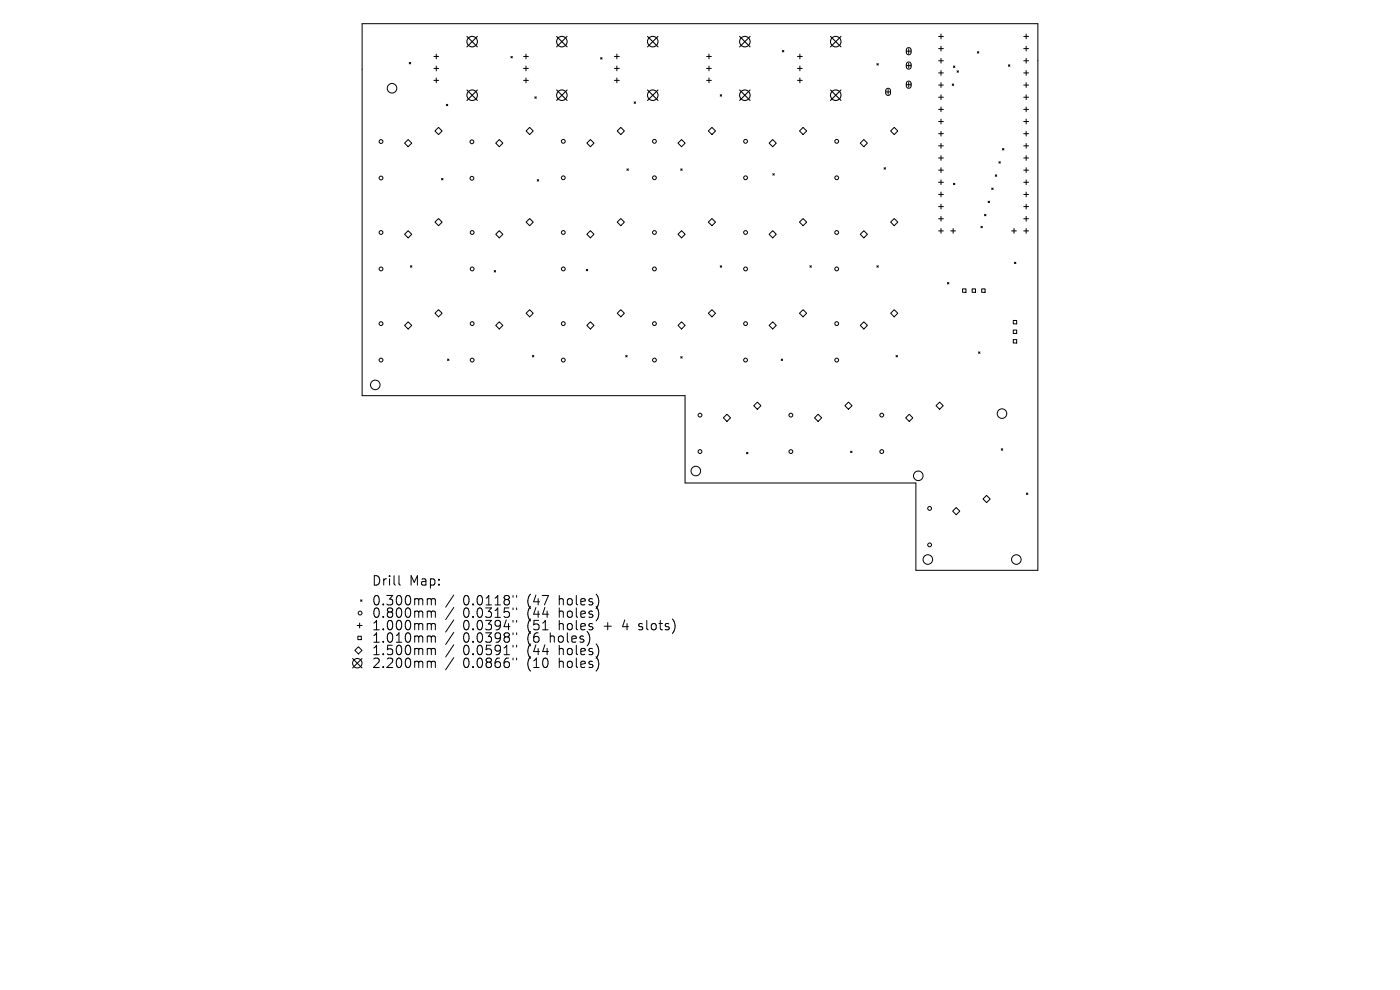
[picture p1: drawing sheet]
<svg xmlns="http://www.w3.org/2000/svg" width="297mm" height="210mm" viewBox="0 0 297 210" stroke-linecap="round" stroke-linejoin="round" font-family="sans-serif">
<defs><g id="words">
<g font-size="2.8">
<text x="78.8" y="124.5">Drill</text>
<text x="86.8" y="124.5">Map:</text>
<text x="78.8" y="128.7">0.300mm</text>
<text x="78.8" y="131.3">0.800mm</text>
<text x="98.2" y="128.7">0.0118&quot;</text>
<text x="98.2" y="131.3">0.0315&quot;</text>
<text x="112" y="128.7">(47</text>
<text x="112" y="131.3">(44</text>
<text x="118.8" y="128.7">holes)</text>
<text x="118.8" y="131.3">holes)</text>
<text x="78.8" y="134">1.000mm</text>
<text x="78.8" y="136.6">1.010mm</text>
<text x="98.2" y="134">0.0394&quot;</text>
<text x="98.2" y="136.6">0.0398&quot;</text>
<text x="112" y="134">(51</text>
<text x="112" y="136.6">(6</text>
<text x="116.9" y="136.6">holes)</text>
<text x="118.8" y="134">holes</text>
<text x="128.6" y="134">+</text>
<text x="132.8" y="134">4</text>
<text x="136.4" y="134">slots)</text>
<text x="78.8" y="139.3">1.500mm</text>
<text x="78.8" y="142">2.200mm</text>
<text x="98.2" y="139.3">0.0591&quot;</text>
<text x="98.2" y="142">0.0866&quot;</text>
<text x="112" y="139.3">(44</text>
<text x="112" y="142">(10</text>
<text x="118.8" y="139.3">holes)</text>
<text x="118.8" y="142">holes)</text>
</g>
</g></defs>
<g fill="none" stroke="#000" stroke-width=".21">
<path d="M76.8 5h143.4v116h-25.9v-18.5h-49v-18.6h-68.5zM86.8 13.2l.3 .4M87.1 13.2l-.3 .4M92 12h1.1M92 14.5h1.1M92 17.1h1.1M92.6 11.5v1M92.6 14v1M92.6 16.5v1.1M108.4 12l.3 .3M108.7 12l-.3 .3M111.1 12h1"/>
<path d="M111.1 14.5h1M111.1 17.1h1M111.6 11.5v1M111.6 14v1M111.6 16.5v1.1M127.4 12.2l.3 .3M127.7 12.2l-.3 .3M130.4 12h1M130.4 14.5h1M130.4 17.1h1M130.9 11.5v1M130.9 14v1"/>
<path d="M130.9 16.5v1.1M149.9 12h1M149.9 14.5h1M149.9 17.1h1M150.4 11.5v1M150.4 14v1M150.4 16.5v1.1M166 10.7l.3 .3M166.3 10.7l-.3 .3M169.2 12h1M169.2 14.5h1M169.2 17.1h1"/>
<path d="M169.7 11.5v1M169.7 14v1M169.7 16.5v1.1M186 13.5l.3 .3M186.3 13.5l-.3 .3M187.9 19.5h1M188.1 18.9l.4-.2 .4 .4v.8l-.3 .3h-.4l-.3-.3v-.7zM188.4 19v1M192.3 10.9h1M192.3 13.9h1M192.3 18h1M192.4 10.2l.5-.1 .4 .3v.8l-.3 .4h-.4l-.3-.3v-.7z"/>
<path d="M192.4 13.3l.5-.1 .4 .3v.8l-.3 .3h-.4l-.3-.3v-.7zM192.4 17.4l.5-.2 .4 .3v.9l-.3 .3h-.4l-.3-.3v-.7zM192.8 10.4v1M192.8 13.4v1M192.8 17.5v1M199.1 7.7h1M199.1 10.3h1M199.1 12.9h1M199.1 15.5h1M199.1 18h1M199.6 7.2v1M199.6 9.8v1"/>
<path d="M199.6 12.4v1M199.6 15v1M199.6 17.5v1.1M202 17.8l.3 .3M202.3 14l.3 .3M202.3 17.8l-.3 .3M202.6 14l-.3 .3M203 15l.3 .3M203.3 15l-.3 .3M207.3 11l.3 .3M207.6 11l-.3 .3M213.9 13.8l.3 .3"/>
<path d="M214.2 13.8l-.3 .3M217.2 7.7h1M217.2 10.3h1M217.2 12.9h1M217.2 15.5h1M217.2 18h1M217.7 7.2v1M217.7 9.8v1M217.7 12.4v1M217.7 15v1M217.7 17.5v1.1M86.6 29.6l.7 .8-.7 .7-.8-.7z"/>
<path d="M93 27l.8 .8-.8 .7-.7-.7zM93.7 37.9l.3 .3M94 37.9l-.3 .3M94.7 22.1l.3 .3M95 22.1l-.3 .3M105.9 29.6l.8 .8-.8 .7-.7-.7zM112.4 27l.7 .8-.7 .7-.8-.7zM113.5 20.5l.3 .3M113.8 20.5l-.3 .3M114 38.1l.3 .3M114.3 38.1l-.3 .3M125.3 29.6l.7 .8-.7 .7-.8-.7z"/>
<path d="M131.7 27l.8 .8-.8 .7-.8-.7zM133 35.8l.3 .3M133.3 35.8l-.3 .3M134.5 21.6l.3 .3M134.8 21.6l-.3 .3M144.4 35.8l.3 .3M144.6 29.6l.8 .8-.8 .7-.8-.7zM144.7 35.8l-.3 .3M151 27l.8 .8-.8 .7-.7-.7zM152.8 20.1l.3 .3M153.1 20.1l-.3 .3M163.9 29.6l.8 .8-.8 .7-.7-.7z"/>
<path d="M164 36.8l.3 .3M164.3 36.8l-.3 .3M169.6 27.8l.8-.8 .7 .8-.7 .7zM182.5 30.4l.8-.8 .7 .8-.7 .7zM187.5 35.6l.4 .3M187.9 35.6l-.4 .3M188.9 27.8l.8-.8 .8 .8-.8 .7zM199.1 20.6h1M199.1 23.2h1M199.1 25.8h1M199.1 28.4h1M199.1 30.9h1"/>
<path d="M199.1 33.5h1M199.1 36.1h1M199.1 38.7h1M199.6 20.1v1M199.6 22.7v1M199.6 25.3v1M199.6 27.9v1M199.6 30.4v1M199.6 33v1M199.6 35.6v1M199.6 38.2v1M202.3 38.9l.3 .3"/>
<path d="M202.6 38.9l-.3 .3M210.4 39.9l.3 .3M210.7 39.9l-.3 .3M211.1 37.1l.4 .3M211.5 37.1l-.4 .3M211.9 34.3l.3 .3M212.2 34.3l-.3 .3M212.7 31.5l.3 .3M213 31.5l-.3 .3M217.2 20.6h1M217.2 23.2h1M217.2 25.8h1"/>
<path d="M217.2 28.4h1M217.2 30.9h1M217.2 33.5h1M217.2 36.1h1M217.2 38.7h1M217.7 20.1v1M217.7 22.7v1M217.7 25.3v1M217.7 27.9v1M217.7 30.4v1M217.7 33v1M217.7 35.6v1"/>
<path d="M217.7 38.2v1M86.6 48.9l.7 .8-.7 .8-.8-.8zM87.1 56.4l.3 .3M87.4 56.4l-.3 .3M93 46.4l.8 .7-.8 .8-.7-.8zM104.8 57.4l.3 .3M105.1 57.4l-.3 .3M105.9 48.9l.8 .8-.8 .8-.7-.8zM112.4 46.4l.7 .7-.7 .8-.8-.8zM124.4 57.1l.3 .3M124.7 57.1l-.3 .3M125.3 48.9l.7 .8-.7 .8-.8-.8z"/>
<path d="M131.7 46.4l.8 .7-.8 .8-.8-.8zM144.6 48.9l.8 .8-.8 .8-.8-.8zM151 46.4l.8 .7-.8 .8-.7-.8zM152.8 56.4l.3 .3M153.1 56.4l-.3 .3M163.9 48.9l.8 .8-.8 .8-.7-.8zM169.6 47.1l.8-.7 .7 .7-.7 .8zM171.8 56.4l.3 .3M172.1 56.4l-.3 .3M182.5 49.7l.8-.8 .7 .8-.7 .8zM186 56.4l.3 .3M186.3 56.4l-.3 .3"/>
<path d="M188.9 47.1l.8-.7 .8 .7-.8 .8zM199.1 41.2h1M199.1 43.8h1M199.1 46.4h1M199.1 49h1M199.6 40.7v1.1M199.6 43.3v1M199.6 45.9v1M199.6 48.5v1M201 59.9l.3 .3M201.3 59.9l-.3 .3M201.7 49h1"/>
<path d="M202.2 48.5v1M208.1 48l.3 .3M208.4 48l-.3 .3M208.9 45.5l.3 .3M209.2 45.5l-.3 .3M209.6 42.7l.3 .3M209.9 42.7l-.3 .3M214.6 49h1M215.1 48.5v1M215.2 55.6l.3 .3M215.5 55.6l-.3 .3M217.2 41.2h1"/>
<path d="M217.2 43.8h1M217.2 46.4h1M217.2 49h1M217.7 40.7v1.1M217.7 43.3v1M217.7 45.9v1M217.7 48.5v1M86.6 68.3l.7 .7-.7 .8-.8-.8zM93 65.7l.8 .8-.8 .7-.7-.7zM94.9 76.2l.3 .3M95.2 76.2l-.3 .3M105.9 68.3l.8 .7-.8 .8-.7-.8z"/>
<path d="M112.4 65.7l.7 .8-.7 .7-.8-.7zM113 75.4l.3 .3M113.3 75.4l-.3 .3M125.3 68.3l.7 .7-.7 .8-.8-.8zM131.7 65.7l.8 .8-.8 .7-.8-.7zM132.7 75.4l.3 .3M133 75.4l-.3 .3M144.4 75.7l.3 .3M144.6 68.3l.8 .7-.8 .8-.8-.8zM144.7 75.7l-.3 .3M151 65.7l.8 .8-.8 .7-.7-.7zM163.9 68.3l.8 .7-.8 .8-.7-.8z"/>
<path d="M165.7 76.2l.3 .3M166 76.2l-.3 .3M169.6 66.5l.8-.8 .7 .8-.7 .7zM182.5 69l.8-.7 .7 .7-.7 .8zM188.9 66.5l.8-.8 .8 .8-.8 .7zM190.1 75.4l.3 .3M190.4 75.4l-.3 .3M204.2 61.3h.7v.7h-.7zM206.2 61.3h.8v.7h-.8zM207.6 74.6l.3 .4M207.9 74.6l-.3 .4M208.3 61.3h.7v.7h-.7z"/>
<path d="M215 68h.7v.7h-.7zM215 70h.7v.7h-.7zM215 72h.7v.8h-.7zM153.5 88.6l.7-.7 .8 .7-.8 .8zM158.4 96l.3 .3M158.7 96l-.3 .3M159.9 86.1l.8-.8 .7 .8-.7 .7zM173.6 87.9l.7 .7-.7 .8-.8-.8zM179.2 86.1l.8-.8 .8 .8-.8 .7zM180.4 95.7l.3 .3M180.7 95.7l-.3 .3M192.1 88.6l.8-.7 .8 .7-.8 .8z"/>
<path d="M199.3 85.3l.8 .8-.8 .7-.7-.7zM212.4 95.2l.3 .3M212.7 95.2l-.3 .3M202.1 108.4l.8-.7 .7 .7-.7 .8zM209.3 105.1l.8 .8-.8 .7-.8-.7zM217.7 104.6l.3 .3M218 104.6l-.3 .3M74.8 139.7l2 2M75.8 132.7h1M75.9 135h.7v.7h-.7zM76 137.2l.8 .8-.8 .7-.7-.7zM76.3 132.2v1"/>
<path d="M76.5 127.3l.3 .3M76.8 127.3l-.3 .3M76.8 139.7l-2 2M84.6 122.1v1.7l.3 .3M90.9 127h.3l.3 .3M90.9 129.6h.3l.3 .3M90.9 132.3l.5 .1 .1 .2M90.9 134.9l.5 .1 .1 .2M90.9 137.5l.5 .1 .1 .2M91.5 127.3l.3-.3 .5 .1 .1 1.2M91.5 127.3v1M91.5 129.9v1.1"/>
<path d="M91.5 132.6v1M91.5 135.2v1M91.5 137.8v1.1M91.5 129.9l.3-.3 .5 .1 .1 1.3M91.5 132.6l.3-.3 .5 .1 .1 1.2M91.5 135.2l.3-.3 .5 .1 .1 1.2M91.5 137.8l.3-.3 .5 .1 .1 1.3M96.3 126.2l-1.8 2.6M96.3 128.9l-1.8 2.5M96.3 131.5l-1.8 2.6M96.3 134.1l-1.8 2.6M96.3 136.8l-1.8 2.6"/>
<path d="M96.3 139.5l-1.8 2.6M108.8 126.3v.4M108.8 129v.3M108.8 131.6v.4M108.8 134.2v.4M108.8 136.9v.4M108.8 139.6v.4M109.6 126.3v.4M109.6 129v.3M109.6 131.6v.4M109.6 134.2v.4M109.6 136.9v.4"/>
<path d="M109.6 139.6v.4M135.5 133.5l.2 .1M135.6 132.4v.4M90.9 140.3l.5 .1 .1 .2M91.5 140.6v1M91.5 140.6l.3-.3 .5 .1 .1 1.2"/>
<circle cx="83.2" cy="18.7" r="1.01"/>
<circle cx="80.8" cy="30" r=".41"/>
<circle cx="80.8" cy="37.8" r=".41"/>
<circle cx="100.1" cy="30.1" r=".41"/>
<circle cx="100.1" cy="37.8" r=".41"/>
<circle cx="119.5" cy="37.7" r=".41"/>
<circle cx="119.5" cy="30" r=".41"/>
<circle cx="138.8" cy="37.7" r=".41"/>
<circle cx="138.8" cy="30" r=".41"/>
<circle cx="158.2" cy="37.7" r=".41"/>
<circle cx="158.2" cy="30" r=".41"/>
<circle cx="177.5" cy="37.7" r=".41"/>
<circle cx="177.5" cy="30" r=".41"/>
<circle cx="80.8" cy="57" r=".41"/>
<circle cx="80.8" cy="49.3" r=".41"/>
<circle cx="100.2" cy="49.3" r=".41"/>
<circle cx="100.2" cy="57" r=".41"/>
<circle cx="119.5" cy="49.3" r=".41"/>
<circle cx="119.5" cy="57" r=".41"/>
<circle cx="138.8" cy="57" r=".41"/>
<circle cx="138.8" cy="49.3" r=".41"/>
<circle cx="158.2" cy="49.3" r=".41"/>
<circle cx="158.2" cy="57" r=".41"/>
<circle cx="177.5" cy="49.3" r=".41"/>
<circle cx="177.5" cy="57" r=".41"/>
<circle cx="80.8" cy="68.7" r=".41"/>
<circle cx="80.8" cy="76.4" r=".41"/>
<circle cx="100.2" cy="68.7" r=".41"/>
<circle cx="100.2" cy="76.4" r=".41"/>
<circle cx="119.5" cy="68.7" r=".41"/>
<circle cx="119.5" cy="76.4" r=".41"/>
<circle cx="138.8" cy="68.7" r=".41"/>
<circle cx="138.8" cy="76.4" r=".41"/>
<circle cx="158.2" cy="68.7" r=".41"/>
<circle cx="158.2" cy="76.4" r=".41"/>
<circle cx="177.5" cy="68.7" r=".41"/>
<circle cx="177.5" cy="76.4" r=".41"/>
<circle cx="79.6" cy="81.7" r="1.01"/>
<circle cx="147.6" cy="99.9" r="1.01"/>
<circle cx="148.5" cy="88.1" r=".41"/>
<circle cx="148.5" cy="95.8" r=".41"/>
<circle cx="167.8" cy="88.1" r=".41"/>
<circle cx="167.8" cy="95.8" r=".41"/>
<circle cx="187.1" cy="88.1" r=".41"/>
<circle cx="187.1" cy="95.8" r=".41"/>
<circle cx="212.6" cy="87.7" r="1.01"/>
<circle cx="194.8" cy="100.9" r="1.01"/>
<circle cx="196.8" cy="118.7" r="1.01"/>
<circle cx="197.2" cy="115.6" r=".41"/>
<circle cx="197.2" cy="107.9" r=".41"/>
<circle cx="215.6" cy="118.7" r="1.01"/>
<circle cx="76.4" cy="130" r=".41"/>
<circle cx="75.8" cy="140.7" r="1"/>
</g>
<g fill="none" stroke="#000" stroke-width=".22">
<path d="M99 7.7l2.3 2.2M99 19.1l2.3 2.2M101.3 7.7l-2.3 2.2M101.3 19.1l-2.3 2.2M118.1 7.7l2.2 2.2M118.1 19.1l2.2 2.2M120.3 7.7l-2.2 2.2M120.3 19.1l-2.2 2.2M137.4 7.7l2.2 2.2M137.4 19.1l2.2 2.2M139.6 7.7l-2.2 2.2M139.6 19.1l-2.2 2.2"/>
<path d="M156.9 7.7l2.2 2.2M156.9 19.1l2.2 2.2M159.1 7.7l-2.2 2.2M159.1 19.1l-2.2 2.2M176.2 7.7l2.2 2.2M176.2 19.1l2.2 2.2M178.4 7.7l-2.2 2.2M178.4 19.1l-2.2 2.2"/>
<circle cx="100.2" cy="8.8" r="1.12"/>
<circle cx="119.2" cy="8.8" r="1.12"/>
<circle cx="138.5" cy="8.8" r="1.12"/>
<circle cx="158" cy="8.8" r="1.12"/>
<circle cx="177.3" cy="8.8" r="1.12"/>
<circle cx="100.2" cy="20.2" r="1.12"/>
<circle cx="119.2" cy="20.2" r="1.12"/>
<circle cx="138.5" cy="20.2" r="1.12"/>
<circle cx="158" cy="20.2" r="1.12"/>
<circle cx="177.3" cy="20.2" r="1.12"/>
</g>
<use href="#words"/>
</svg>
